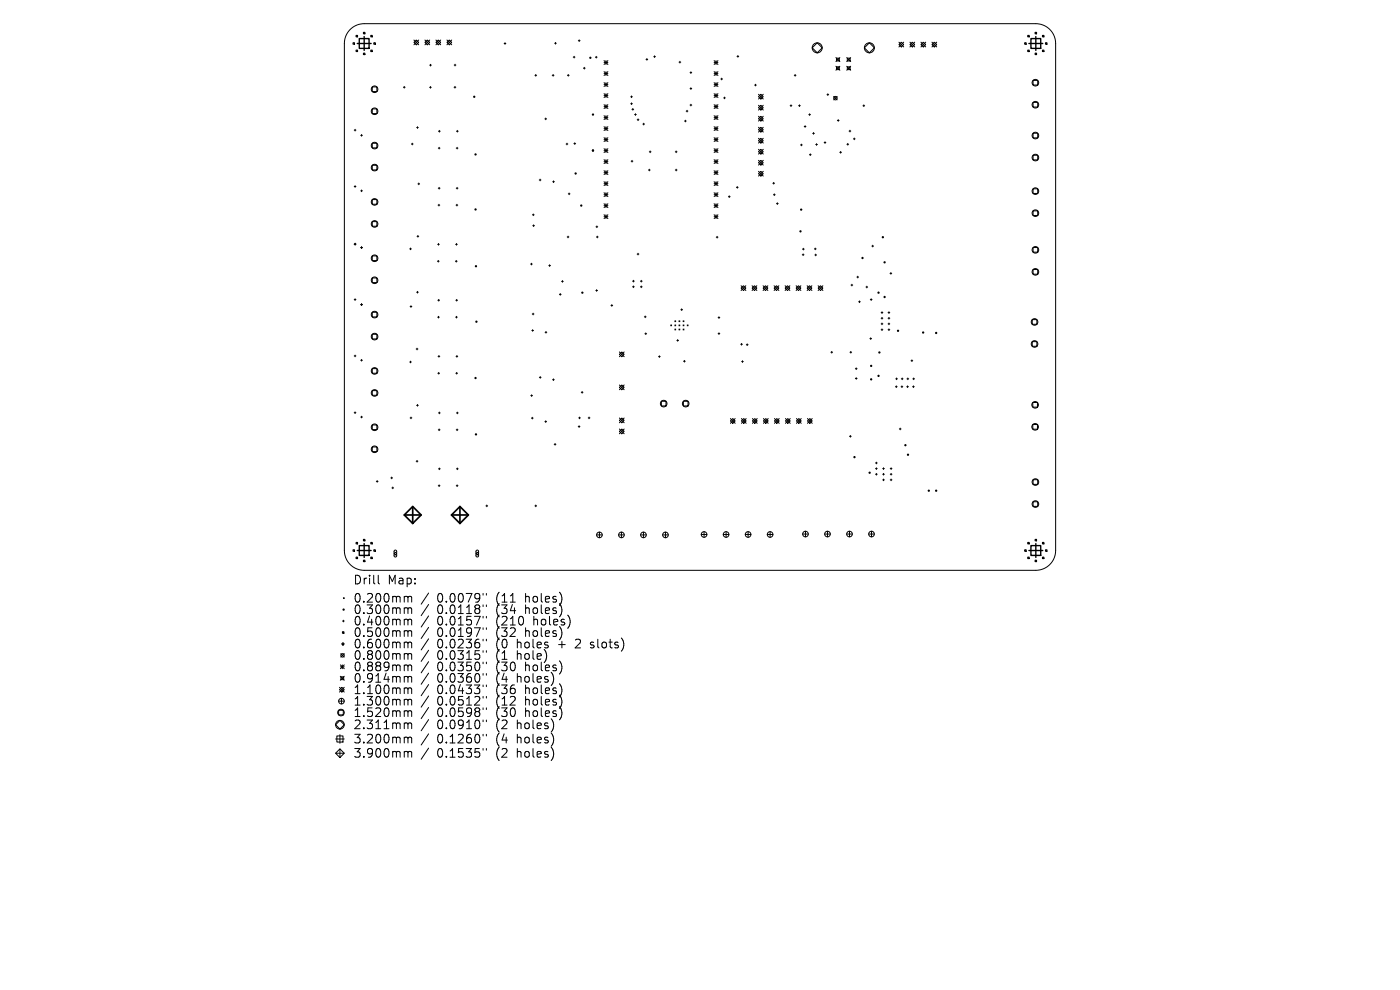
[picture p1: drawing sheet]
<svg xmlns="http://www.w3.org/2000/svg" width="297mm" height="210mm" viewBox="0 0 297 210" stroke-linecap="round" stroke-linejoin="round" font-family="sans-serif">
<defs><g id="words">
<g font-size="2.6">
<text x="74.9" y="124.2">Drill</text>
<text x="82.2" y="124.2">Map:</text>
<text x="74.9" y="128.1">0.200mm</text>
<text x="74.9" y="130.5">0.300mm</text>
<text x="92.7" y="128.1">0.0079&quot;</text>
<text x="92.7" y="130.5">0.0118&quot;</text>
<text x="105.4" y="128.1">(11</text>
<text x="105.4" y="130.5">(34</text>
<text x="111.7" y="128.1">holes)</text>
<text x="111.7" y="130.5">holes)</text>
<text x="74.9" y="132.9">0.400mm</text>
<text x="74.9" y="135.4">0.500mm</text>
<text x="74.9" y="137.8">0.600mm</text>
<text x="92.7" y="132.9">0.0157&quot;</text>
<text x="92.7" y="135.4">0.0197&quot;</text>
<text x="92.7" y="137.8">0.0236&quot;</text>
<text x="105.4" y="132.9">(210</text>
<text x="105.4" y="135.4">(32</text>
<text x="105.4" y="137.8">(0</text>
<text x="109.9" y="137.8">holes</text>
<text x="111.7" y="135.4">holes)</text>
<text x="113.4" y="132.9">holes)</text>
<text x="118.9" y="137.8">+</text>
<text x="122.7" y="137.8">2</text>
<text x="126.1" y="137.8">slots)</text>
<text x="74.9" y="140.2">0.800mm</text>
<text x="74.9" y="142.6">0.889mm</text>
<text x="92.7" y="140.2">0.0315&quot;</text>
<text x="92.7" y="142.6">0.0350&quot;</text>
<text x="105.4" y="140.2">(1</text>
<text x="105.4" y="142.6">(30</text>
<text x="109.9" y="140.2">hole)</text>
<text x="111.7" y="142.6">holes)</text>
<text x="74.9" y="145.1">0.914mm</text>
<text x="74.9" y="147.5">1.100mm</text>
<text x="74.9" y="149.9">1.300mm</text>
<text x="92.7" y="145.1">0.0360&quot;</text>
<text x="92.7" y="147.5">0.0433&quot;</text>
<text x="92.7" y="149.9">0.0512&quot;</text>
<text x="105.4" y="145.1">(4</text>
<text x="105.4" y="147.5">(36</text>
<text x="105.4" y="149.9">(12</text>
<text x="109.9" y="145.1">holes)</text>
<text x="111.7" y="147.5">holes)</text>
<text x="111.7" y="149.9">holes)</text>
<text x="74.9" y="152.4">1.520mm</text>
<text x="74.9" y="154.9">2.311mm</text>
<text x="92.7" y="152.4">0.0598&quot;</text>
<text x="92.7" y="154.9">0.0910&quot;</text>
<text x="105.4" y="152.4">(30</text>
<text x="105.4" y="154.9">(2</text>
<text x="109.9" y="154.9">holes)</text>
<text x="111.7" y="152.4">holes)</text>
<text x="74.9" y="158">3.200mm</text>
<text x="74.9" y="161">3.900mm</text>
<text x="92.7" y="158">0.1260&quot;</text>
<text x="92.7" y="161">0.1535&quot;</text>
<text x="105.4" y="158">(4</text>
<text x="105.4" y="161">(2</text>
<text x="109.9" y="158">holes)</text>
<text x="109.9" y="161">holes)</text>
</g>
</g></defs>
<g fill="none" stroke="#000" stroke-width=".21">
<path d="M74.3 6.3a4.2 4.2 0 0 1 3-1.3h142.4a4.2 4.2 0 0 1 4.2 4.2v107.6a4.2 4.2 0 0 1-4.2 4.2h-142.4a4.2 4.2 0 0 1-4.2-4.2v-107.6a4.2 4.2 0 0 1 1.2-2.9zM74.9 9.1h.3v.3h-.3zM75.5 7.5h.4v.3h-.4zM75.5 10.6h.4v.3h-.4zM77.1 6.9h.3v.3h-.3zM77.1 11.3h.3v.3h-.3zM78.7 7.5h.3v.3h-.3zM78.7 10.6h.3v.3h-.3zM79 18.4h1v1h-1zM79.3 9.1h.3v.3h-.3zM85.6 18.5h.3M85.8 18.3v.4"/>
<path d="M87.8 8.5l1 1M88.3 8.5l.5 .5-.5 .5-.5-.5zM88.8 8.5l-1 1M90.1 8.5l1.1 1M90.7 8.5l.5 .5-.5 .5-.6-.5zM91.1 18.5h.4M91.1 13.8h.4M91.2 8.5l-1.1 1M91.3 18.3v.4M91.3 13.6v.4M92.5 9l.5-.5 .5 .5-.5 .5zM92.5 8.5l1 1"/>
<path d="M93.5 8.5l-1 1M94.8 9l.5-.5 .5 .5-.5 .5zM94.8 8.5l1 1M95.8 8.5l-1 1M96.3 18.5h.4M96.4 13.8h.3M96.5 18.3v.4M96.5 13.6v.4M106.9 9.2h.4M107.1 9v.4M113.5 16h.3M113.7 15.8v.4"/>
<path d="M117.2 16h.3M117.3 15.8v.4M117.7 9.2h.3M117.8 9v.4M120.4 16h.3M120.6 15.8v.4M121.6 12.1h.4M121.8 11.9v.4M122.7 8.6h.4M122.9 8.4v.4M123.8 14.5h.3M124 14.3v.3"/>
<path d="M126.3 12.1h.4M126.5 11.9v.4M128.1 12.9l.9 .8M128.1 13.3h.9M128.1 15.2l.9 .8M128.1 15.6h.9M128.1 17.5l.9 .8M128.1 17.9h.9M128.1 19.9l.9 .8M128.6 12.9v.8M128.6 15.2v.8M128.6 17.5v.8"/>
<path d="M128.6 19.9v.8M129 12.9l-.9 .8M129 15.2l-.9 .8M129 17.5l-.9 .8M129 19.9l-.9 .8M137 12.6h.4M137.2 12.4v.4M138.7 12h.3M138.9 11.8v.4M144.1 13.2h.3M144.2 13v.4M146.4 15.4h.4"/>
<path d="M146.4 18.8h.4M146.6 15.2v.4M146.6 18.6v.4M151.5 13.3h.8M151.5 15.6h.8M151.5 17.9h.8M151.5 12.9l.8 .8M151.5 15.2l.8 .8M151.5 17.5l.8 .8M151.5 19.9l.8 .8M151.9 12.9v.8M151.9 15.2v.8"/>
<path d="M151.9 17.5v.8M151.9 19.9v.8M152.3 15.2l-.8 .8M152.3 17.5l-.8 .8M152.3 19.9l-.8 .8M152.3 12.9l-.8 .8M152.9 16.8h.4M153.1 16.6v.3M156.4 12h.3M156.5 11.8v.3M160.1 18h.4M160.3 17.9v.3"/>
<path d="M160.9 20l1 1M161.9 20l-1 1M168.5 16h.4M168.7 15.8v.4M172.3 10.1l1.1-1 1 1-1 1.1zM175.6 19.9v.4M177.3 12.2l.9 .9M177.3 14.1l.9 .8M177.5 12.3h.5v.6h-.5zM177.5 14.2h.5v.6h-.5zM178.2 12.2l-.9 .9M178.2 14.1l-.9 .8"/>
<path d="M179.6 12.2l.9 .9M179.6 14.1l.9 .8M179.8 12.3h.5v.6h-.5zM179.8 14.2h.5v.6h-.5zM180.5 12.2l-.9 .9M180.5 14.1l-.9 .8M184.4 9.1l1.1 1-1.1 1.1-1-1.1zM190.7 9.5l.5-.6 .5 .6-.5 .5zM190.7 8.9l1 1.1M191.7 8.9l-1 1.1M193 9.5l.5-.6 .5 .6-.5 .5zM193 8.9l1 1.1"/>
<path d="M194 8.9l-1 1.1M195.4 9.5l.5-.6 .5 .6-.5 .5zM195.4 8.9l1 1.1M196.4 8.9l-1 1.1M197.7 9.5l.5-.6 .5 .6-.5 .5zM197.7 8.9l1 1.1M198.7 8.9l-1 1.1M217.4 9.1h.3v.3h-.3zM218 7.5h.3v.3h-.3zM218 10.6h.3v.3h-.3zM219.2 17.1h.9v.9h-.9zM219.6 6.9h.3v.3h-.3z"/>
<path d="M219.6 11.3h.3v.3h-.3zM221.1 7.5h.4v.3h-.4zM221.1 10.6h.4v.3h-.4zM221.8 9.1h.3v.3h-.3zM75.1 27.6h.4M75.1 39.6h.4M75.3 27.4v.4M75.3 39.4v.3M76.5 28.7h.4M76.7 28.5v.4M79 23.1h1v1h-1zM79 30.4h1v1h-1z"/>
<path d="M79 35.1h1v.9h-1zM87.3 30.6h.3M87.5 30.4v.3M88.4 27.1h.3M88.6 26.9v.3M88.7 39h.3M88.8 38.8v.4M93 31.4h.3M93 39.9h.3M93 27.8h.4M93.2 31.2v.4M93.2 39.7v.4"/>
<path d="M93.2 27.7v.3M96.8 31.4h.4M96.8 39.9h.4M96.8 27.8h.4M97 31.2v.4M97 39.7v.4M97 27.7v.3M114.4 38.2h.4M114.6 38v.4M115.6 25.2h.4M115.8 25v.4M117.2 38.5h.4"/>
<path d="M117.4 38.4v.3M120.1 30.6h.4M120.3 30.4v.3M121.8 30.5h.3M121.9 30.3v.3M128.1 20.3h.9M128.1 22.2l.9 .8M128.1 22.6h.9M128.1 24.5l.9 .9M128.1 24.9h.9M128.1 26.9l.9 .8M128.1 27.3h.9"/>
<path d="M128.1 29.2l.9 .8M128.1 29.6h.9M128.1 31.5l.9 .9M128.1 31.9h.9M128.1 33.9l.9 .8M128.1 34.3h.9M128.1 36.2l.9 .8M128.1 36.6h.9M128.1 38.5l.9 .9M128.1 39h.9M128.6 22.2v.8M128.6 24.5v.9"/>
<path d="M128.6 26.9v.8M128.6 29.2v.8M128.6 31.5v.9M128.6 33.9v.8M128.6 36.2v.8M128.6 38.5v.9M129 22.2l-.9 .8M129 24.5l-.9 .9M129 26.9l-.9 .8M129 29.2l-.9 .8M129 31.5l-.9 .9M129 33.9l-.9 .8"/>
<path d="M129 36.2l-.9 .8M129 38.5l-.9 .9M133.8 20.5h.4M133.8 22h.4M133.9 34.2h.4M134 20.3v.4M134 21.8v.4M134.1 23.2h.3M134.1 34v.4M134.3 23v.4M134.6 24.3h.4M134.8 24.1v.4"/>
<path d="M135.2 25.4h.3M135.4 25.2v.4M136.4 26.3h.3M136.6 26.1v.4M137.6 36.1h.3M137.7 35.9v.4M137.7 32.2h.4M137.9 32v.4M143.3 36.1h.3M143.3 32.2h.3M143.4 32v.4M143.4 35.9v.4"/>
<path d="M145.2 25.7h.4M145.4 25.5v.4M145.6 23.6h.3M145.8 23.4v.4M146.4 22.3h.4M146.6 22.1v.4M151.5 36.2l.8 .8M151.5 20.3h.8M151.5 22.6h.8M151.5 24.9h.8M151.5 27.3h.8M151.5 29.6h.8"/>
<path d="M151.5 31.9h.8M151.5 34.3h.8M151.5 36.6h.8M151.5 39h.8M151.5 22.2l.8 .8M151.5 24.5l.8 .9M151.5 26.9l.8 .8M151.5 29.2l.8 .8M151.5 31.5l.8 .9M151.5 33.9l.8 .8M151.5 38.5l.8 .9M151.9 22.2v.8"/>
<path d="M151.9 24.5v.9M151.9 26.9v.8M151.9 29.2v.8M151.9 31.5v.9M151.9 33.9v.8M151.9 36.2v.8M151.9 38.5v.9M152.3 22.2l-.8 .8M152.3 24.5l-.8 .9M152.3 26.9l-.8 .8M152.3 29.2l-.8 .8M152.3 31.5l-.8 .9"/>
<path d="M152.3 33.9l-.8 .8M152.3 36.2l-.8 .8M152.3 38.5l-.8 .9M153.5 20.8h.4M153.7 20.6v.4M156.2 39.7h.4M156.4 39.6v.3M160.9 20.5l.5-.5 .5 .5-.5 .5zM160.9 22.8l.5-.5 .5 .5-.5 .5zM160.9 32.2l.5-.5 .5 .5-.5 .5zM160.9 22.3l1 1M160.9 24.7l1 1"/>
<path d="M160.9 27l1 1M160.9 29.3l1 1M160.9 31.7l1 1M160.9 34l1 1M160.9 36.3l1 1.1M161.4 24.7l.5 .5-.5 .5-.5-.5zM161.4 27l.5 .5-.5 .5-.5-.5zM161.4 29.3l.5 .5-.5 .5-.5-.5zM161.4 34l.5 .5-.5 .5-.5-.5zM161.4 36.3l.5 .5-.5 .6-.5-.6zM161.9 22.3l-1 1M161.9 24.7l-1 1"/>
<path d="M161.9 27l-1 1M161.9 29.3l-1 1M161.9 31.7l-1 1M161.9 34l-1 1M161.9 36.3l-1 1.1M163.9 38.9h.4M164.1 38.7v.4M167.6 22.4h.4M167.8 22.2v.4M169.4 22.4h.4M169.6 22.2v.4M169.8 30.7h.4"/>
<path d="M170 30.6v.3M170.6 26.8h.4M170.8 26.7v.3M171.6 24.3h.3M171.7 32.8h.4M171.8 24.1v.4M171.9 32.6v.4M172.4 28.3h.4M172.6 28.1v.4M173 30.7h.4M173.2 30.5v.3M174.8 30.2h.4"/>
<path d="M175 30.1v.3M175.4 20.1h.4M176.9 20.5l.7 .7M177.6 20.5l-.7 .7M177.6 25.6h.4M177.8 25.4v.3M178.1 32.3h.4M178.3 32.1v.4M179.7 30.6h.3M179.8 30.4v.4M180.1 27.8h.4M180.3 27.6v.4"/>
<path d="M181 29.5h.4M181.2 29.3v.3M183.1 22.4h.3M183.3 22.2v.4M219.2 21.7h.9v1h-.9zM219.2 28.3h.9v.9h-.9zM219.2 32.9h.9v1h-.9zM75.1 51.8h.4M75.3 51.6v.4M76.5 40.5h.4M76.5 52.5h.4M76.7 40.3v.4"/>
<path d="M76.7 52.3v.4M79 42.3h1v1h-1zM79 47h1v1h-1zM79 54.3h1v1h-1zM79 59h1v.9h-1zM86.9 52.8h.4M87.1 52.6v.4M88.5 50.1h.3M88.7 49.9v.4M92.8 55.4h.4M92.8 51.8h.4M92.9 43.5h.4"/>
<path d="M93 55.2v.4M93 51.6v.4M93.1 43.3v.4M96.6 55.4h.4M96.7 51.8h.3M96.7 43.5h.4M96.8 55.2v.4M96.8 51.6v.4M96.9 43.3v.4M112.6 56h.3M112.7 55.8v.4M113 45.6h.3"/>
<path d="M113 47.9h.4M113.1 45.4v.3M113.2 47.7v.4M116.4 56.3h.4M116.6 56.2v.3M119.1 59.7h.4M119.3 59.5v.4M120.3 50.3h.4M120.5 50.1v.4M120.6 41.1h.3M120.7 40.9v.4M126.4 48.1h.4"/>
<path d="M126.5 50.3h.4M126.6 47.9v.4M126.7 50.1v.4M128.1 41.3h.9M128.1 40.9l.9 .8M128.1 43.2l.9 .8M128.1 43.6h.9M128.1 45.6l.9 .8M128.1 46h.9M128.6 40.9v.8M128.6 43.2v.8M128.6 45.6v.8"/>
<path d="M129 40.9l-.9 .8M129 43.2l-.9 .8M129 45.6l-.9 .8M134.2 59.6h.4M134.4 59.5v.3M135.2 53.9h.3M135.4 53.7v.4M135.9 59.6h.3M136 59.5v.3M151.5 41.3h.8M151.5 43.6h.8M151.5 46h.8"/>
<path d="M151.5 40.9l.8 .8M151.5 43.2l.8 .8M151.5 45.6l.8 .8M151.9 40.9v.8M151.9 43.2v.8M151.9 45.6v.8M151.9 50.3h.4M152.1 50.1v.4M152.3 40.9l-.8 .8M152.3 43.2l-.8 .8M152.3 45.6l-.8 .8M154.5 41.7h.4"/>
<path d="M154.7 41.5v.4M164.1 41.3h.4M164.3 41.1v.4M164.7 43.2h.4M164.9 43v.4M170.2 54h.4M170.2 52.8h.4M170.4 53.9v.3M170.4 52.7v.3M172.8 52.8h.3M172.9 54.1h.3M173 52.6v.4"/>
<path d="M173 53.9v.4M181.8 58.8h.3M182 58.6v.4M185 52.2h.3M185.1 52v.4M188.8 58h.4M189 57.8v.4M219.2 40.1h.9v.9h-.9zM219.2 44.7h.9v1h-.9zM219.2 52.5h.9v1h-.9zM219.2 57.2h.9v1h-.9zM75.1 63.6h.4"/>
<path d="M75.1 75.5h.4M75.3 63.4v.3M75.3 75.3v.4M76.5 64.6h.4M76.5 76.4h.4M76.7 64.4v.4M76.7 76.2v.4M79 66.2h1v1h-1zM79 70.9h1v1h-1zM79 78.2h1v1h-1zM86.9 76.8h.4M87 65h.4"/>
<path d="M87.1 76.6v.4M87.2 64.8v.4M88.3 74h.4M88.4 62h.3M88.5 73.8v.4M88.6 61.8v.4M92.8 67.3h.4M92.9 63.7h.4M92.9 79.2h.4M92.9 75.6h.4M93 67.1v.4M93.1 63.5v.4"/>
<path d="M93.1 79v.4M93.1 75.4v.4M96.7 67.3h.3M96.7 63.7h.4M96.7 79.2h.4M96.7 75.6h.4M96.8 67.1v.4M96.9 63.5v.4M96.9 79v.4M96.9 75.4v.4M112.8 70.1h.4M112.9 66.6h.4"/>
<path d="M113 69.9v.4M113.1 66.4v.4M114.6 79.9v.3M115.6 70.5h.4M115.8 70.3v.4M118.7 62.5h.3M118.9 62.3v.3M126.4 61.6h.4M126.6 61.4v.4M129.6 64.8h.4M129.8 64.6v.4M131.4 75.2l.5-.5 .5 .5-.5 .5z"/>
<path d="M131.4 74.7l1 1M132.4 74.7l-1 1M134.2 60.8h.4M134.4 60.6v.4M135.9 60.8h.3M136 60.7v.3M136.7 67.2h.4M136.8 70.8h.4M136.9 67v.4M137 70.6v.4M139.7 75.6h.4M139.9 75.5v.3"/>
<path d="M142.3 68.9l.2 .2M142.5 68.9l-.2 .2M143.2 68.1l.2 .1M143.2 68.9l.2 .2M143.2 69.8l.2 .2M143.4 68.1l-.2 .1M143.4 68.9l-.2 .2M143.4 69.8l-.2 .2M143.6 72.2h.4M143.8 72v.4M144 68.1l.2 .1M144 68.9l.2 .2"/>
<path d="M144 69.8l.2 .2M144.2 68.1l-.2 .1M144.2 68.9l-.2 .2M144.2 69.8l-.2 .2M144.4 65.7h.4M144.6 65.5v.4M144.9 68.9l.2 .2M144.9 69.8l.2 .2M144.9 68.1l.2 .1M145 76.6h.4M145.1 68.1l-.2 .1M145.1 68.9l-.2 .2"/>
<path d="M145.1 69.8l-.2 .2M145.2 76.4v.4M145.8 68.9l.2 .2M146 68.9l-.2 .2M152.3 67.4h.4M152.3 70.8h.4M152.5 67.2v.4M152.5 70.6v.4M157.1 73h.4M157.2 61.1l.5-.5 .5 .5-.5 .5zM157.2 60.6l1 1M157.3 72.8v.4"/>
<path d="M157.3 76.7h.4M157.5 76.5v.4M158.2 60.6l-1 1M158.3 73.1h.4M158.5 72.9v.4M159.6 60.6l1 1M160.1 60.6l.5 .5-.5 .5-.5-.5zM160.6 60.6l-1 1M161.9 60.6l1 1M162.4 60.6l.5 .5-.5 .5-.5-.5zM162.9 60.6l-1 1M164.2 60.6l1 1"/>
<path d="M164.7 60.6l.5 .5-.5 .5-.5-.5zM165.2 60.6l-1 1M166.6 60.6l1 1M167.1 60.6l.5 .5-.5 .5-.5-.5zM167.6 60.6l-1 1M168.9 61.1l.5-.5 .5 .5-.5 .5zM168.9 60.6l1 1M169.9 60.6l-1 1M171.2 60.6l1 1M171.7 60.6l.5 .5-.5 .5-.5-.5zM172.2 60.6l-1 1M173.6 61.1l.5-.5 .5 .5-.5 .5z"/>
<path d="M173.6 60.6l1 1M174.6 60.6l-1 1M176.3 74.7h.3M176.4 74.5v.4M180.3 74.7h.4M180.5 74.5v.4M180.5 60.5h.4M180.7 60.3v.4M181.5 78.2h.3M181.6 78v.4M182.1 64h.4M182.3 63.8v.4"/>
<path d="M183.7 60.9h.4M183.9 60.7v.4M184.5 71.8h.4M184.6 63.6h.4M184.7 71.6v.4M184.8 63.4v.3M186.9 66.3h.4M186.9 67.5h.4M186.9 68.7h.4M186.9 69.9h.4M187.1 66.1v.4M187.1 67.3v.4"/>
<path d="M187.1 68.5v.4M187.1 69.8v.3M188.4 66.3h.4M188.4 67.5h.4M188.4 68.7h.4M188.4 69.9h.4M188.6 66.1v.4M188.6 67.3v.4M188.6 68.5v.4M188.6 69.8v.3M193.3 76.5h.3M193.5 76.3v.4"/>
<path d="M219 67.8h1v1h-1zM219 72.5h1v1h-1zM75.1 87.5h.4M75.3 87.4v.3M76.5 88.5h.4M76.7 88.3v.4M79 82.9h1v.9h-1zM79 90.1h1v1h-1zM79 94.8h1v1h-1zM87 88.7h.4M87.2 88.5v.3M88.3 97.8h.4"/>
<path d="M88.4 86h.3M88.5 97.7v.3M88.6 85.8v.4M93 91.2h.3M93 87.6h.4M93 99.5h.4M93.2 91v.4M93.2 87.4v.4M93.2 99.3v.3M96.8 91.2h.4M96.8 87.6h.4M96.8 99.5h.4"/>
<path d="M97 91v.4M97 87.4v.4M97 99.3v.3M112.6 83.9h.4M112.7 88.7h.4M112.8 83.7v.4M112.9 88.5v.4M114.4 80.1h.4M115.6 89.4h.4M115.8 89.2v.4M117.2 80.5h.4M117.4 80.4v.3"/>
<path d="M117.6 94.3h.3M117.8 94.1v.3M122.7 90.5h.3M122.8 88.7h.3M122.9 90.3v.4M122.9 88.5v.3M123.3 83.2h.4M123.5 83v.4M124.8 88.7h.4M125 88.5v.3M131.4 82.2l.5-.5 .5 .5-.5 .5zM131.4 89.2l.5-.5 .5 .5-.5 .5z"/>
<path d="M131.4 91.5l.5-.5 .5 .5-.5 .5zM131.4 81.7l1 1M131.4 88.7l1 1M131.4 91l1 1M132.4 81.7l-1 1M132.4 88.7l-1 1M132.4 91l-1 1M140.3 85.1h1v1h-1zM145 85.1h1v1h-1zM155 89.3l.5-.5 .5 .5-.5 .5zM155 88.8l1 1M156 88.8l-1 1"/>
<path d="M157.3 88.8l1 1M157.8 88.8l.5 .5-.5 .5-.5-.5zM158.3 88.8l-1 1M159.6 88.8l1 1M160.1 88.8l.5 .5-.5 .5-.5-.5zM160.6 88.8l-1 1M162 89.3l.5-.5 .5 .5-.5 .5zM162 88.8l1 1M163 88.8l-1 1M164.3 88.8l1 1M164.8 88.8l.5 .5-.5 .5-.5-.5zM165.3 88.8l-1 1"/>
<path d="M166.6 88.8l1 1M167.1 88.8l.5 .5-.5 .5-.5-.5zM167.6 88.8l-1 1M169 89.3l.5-.5 .5 .5-.5 .5zM169 88.8l1 1M170 88.8l-1 1M171.3 88.8l1 1M171.8 88.8l.5 .5-.5 .5-.5-.5zM172.3 88.8l-1 1M180.2 92.6h.4M180.4 92.4v.3M181.5 80.3h.3"/>
<path d="M181.6 80.1v.4M185.7 98.2h.4M185.7 99.4h.4M185.9 98v.4M185.9 99.2v.4M187.2 99.4h.4M187.4 99.2v.4M188.9 99.4h.3M189 99.2v.4M190 82h.3M190 80.4h.4M190.1 81.8v.4"/>
<path d="M190.2 80.2v.3M190.8 91h.4M191 90.8v.4M191.2 82h.3M191.2 80.4h.4M191.3 81.8v.4M191.4 80.2v.3M192.4 82h.3M192.4 80.4h.4M192.5 81.8v.4M192.6 80.2v.3M193.6 82h.4"/>
<path d="M193.6 80.4h.4M193.8 81.8v.4M193.8 80.2v.3M219.1 85.4h1v1h-1zM219.1 90.1h1v.9h-1zM74.9 116.6h.3v.3h-.3zM75.5 115.1h.4v.3h-.4zM75.5 118.2h.4v.3h-.4zM77.1 114.4h.3v.3h-.3zM77.1 118.8h.3v.3h-.3zM78.7 115.1h.3v.3h-.3zM78.7 118.2h.3v.3h-.3z"/>
<path d="M79.3 116.6h.3v.3h-.3zM79.8 102.1h.4M80 101.9v.4M82.9 101.4h.4M83.1 101.2v.4M83.1 103.5h.4M83.3 103.3v.4M83.7 116.8l.3-.1 .1 .2v1l-.2 .3-.3-.3zM83.9 117.1l.3 .3-.3 .3-.3-.3zM93 103h.3M93.2 102.9v.3M96.8 103h.4"/>
<path d="M97 102.9v.3M101.1 116.8l.2-.1 .2 .2v1l-.2 .3-.3-.3zM101.2 117.1l.3 .3-.3 .3-.2-.3zM103.1 107.3h.4M103.3 107.1v.4M113.5 107.3h.3M113.7 107.1v.4M126.6 113.5h1.2M127.2 112.9v1.2M131.2 113.5h1.2M131.8 112.9v1.2M135.9 113.5h1.2"/>
<path d="M136.5 112.9v1.2M140.6 113.5h1.2M141.2 112.9v1.2M148.8 113.4h1.2M149.4 112.8v1.2M153.4 113.4h1.2M154 112.8v1.2M158.1 113.4h1.2M158.7 112.8v1.2M162.8 113.4h1.2M163.4 112.8v1.2M170.3 113.3h1.2"/>
<path d="M170.9 112.7v1.2M174.9 113.3h1.2M175.5 112.7v1.2M179.6 113.3h1.2M180.2 112.7v1.2M184.3 113.3h1.2M184.9 112.7v1.2M185.7 100.6h.4M185.9 100.4v.4M187.2 100.6h.4M187.2 101.8h.4M187.4 100.4v.4"/>
<path d="M187.4 101.6v.4M188.9 100.6h.3M188.9 101.8h.3M189 100.4v.4M189 101.6v.4M217.4 116.6h.3v.3h-.3zM218 115.1h.3v.3h-.3zM218 118.2h.3v.3h-.3zM219.2 101.8h.9v.9h-.9zM219.2 106.4h.9v1h-.9zM219.6 114.4h.3v.3h-.3zM219.6 118.8h.3v.3h-.3z"/>
<path d="M221.1 115.1h.4v.3h-.4zM221.1 118.2h.4v.3h-.4zM221.8 116.6h.3v.3h-.3zM72.3 138.7l.7 .7M72.6 134h.4v.3h-.4zM72.7 131.7h.3M72.8 136.3l.2 .3-.2 .3-.3-.3zM72.8 126.8l.2 .2M72.8 131.6v.3M73 126.8l-.2 .2M73 138.7l-.7 .7M80.2 122v1.6l.3 .3"/>
<path d="M86 126.5h.3l.2 .3M86 128.9h.3l.2 .3M86 131.4h.3l.2 .2M86 133.8l.5 .1v.1M86 136.2l.5 .1v.2M86 138.6l.5 .1v.2M86.5 126.8l.3-.3 .4 .1 .1 1.1M86.5 126.8v.9M86.5 129.2v1M86.5 131.6v1M86.5 134v1M86.5 136.5v.9"/>
<path d="M86.5 138.9v1M86.5 129.2l.3-.3 .4 .1 .1 1.2M86.5 131.6l.3-.2h.4l.1 1.2M86.5 134l.3-.2 .4 .1 .1 1.1M86.5 136.5l.3-.3 .4 .1 .1 1.1M86.5 138.9l.3-.3 .4 .1 .1 1.2M90.9 125.8l-1.5 2.4M90.9 128.2l-1.5 2.4M90.9 130.7l-1.5 2.3M90.9 133.1l-1.5 2.3M90.9 135.5l-1.5 2.4M90.9 137.9l-1.5 2.4"/>
<path d="M102.5 125.9v.3M102.5 128.3v.4M102.5 130.7v.4M102.5 133.2v.3M102.5 135.6v.3M102.5 138v.4M103.2 125.9v.3M103.2 128.3v.4M103.2 130.7v.4M103.2 133.2v.3M103.2 135.6v.3M103.2 138v.4"/>
<path d="M125.2 137.3l.2 .1M125.3 136.3v.4M71.2 153.7l.9-.9 .9 .9-.9 1zM71.2 159.8l.9-.9 .9 .9-.9 .9zM71.2 156.8h1.8M71.2 159.8h1.8M71.5 156.1h1.3v1.3h-1.3zM71.8 148.7h1.2M71.8 150.7h1v1h-1zM72 145.8l1 1M72.1 155.8v1.9M72.1 158.9v1.8"/>
<path d="M72.2 143.5l.8 .8M72.2 141l.8 .9M72.2 141.4h.8M72.3 143.6h.6v.6h-.6zM72.4 148.1v1.2M72.5 145.8l.5 .5-.5 .5-.5-.5zM72.6 141v.9M73 141l-.8 .9M73 143.5l-.8 .8M73 145.8l-1 1M86 141.1l.5 .1v.1M86 143.5l.5 .1v.2"/>
<path d="M86 145.9h.3l.2 .3M86 148.3h.3l.2 .3M86 150.8h.3l.2 .2M86 153.4h.3l.2 .2M86 156.4h.3l.2 .2M86 159.4l.5 .1v.2M86.5 141.3v1M86.5 143.8v.9M86.5 146.2v.9M86.5 148.6v1M86.5 151v1M86.5 153.6v1"/>
<path d="M86.5 156.6v1M86.5 159.7v.9M86.5 141.3l.3-.2 .4 .1 .1 1.1M86.5 143.8l.3-.3 .4 .1 .1 1.1M86.5 146.2l.3-.3 .4 .1 .1 1.1M86.5 148.6l.3-.3 .4 .1 .1 1.2M86.5 151l.3-.2 .4 .1 .1 1.1M86.5 153.6l.3-.2h.4l.1 1.2M86.5 156.6l.3-.2 .4 .1 .1 1.1M86.5 159.7l.3-.3 .4 .1 .1 1.1M90.9 140.4l-1.5 2.3M90.9 142.8l-1.5 2.4"/>
<path d="M90.9 145.2l-1.5 2.4M90.9 147.6l-1.5 2.4M90.9 150.1l-1.5 2.3M90.9 152.7l-1.5 2.3M90.9 155.7l-1.5 2.3M90.9 158.7l-1.5 2.4M102.5 140.5v.3M102.5 142.9v.3M102.5 145.3v.4M102.5 147.7v.4M102.5 150.2v.3M102.5 152.7v.4"/>
<path d="M102.5 155.8v.3M102.5 158.8v.3M103.2 140.5v.3M103.2 142.9v.3M103.2 145.3v.4M103.2 147.7v.4M103.2 150.2v.3M103.2 152.7v.4M103.2 155.8v.3M103.2 158.8v.3"/>
<circle cx="79.5" cy="18.9" r=".7"/>
<circle cx="125.2" cy="12.3" r=".14"/>
<circle cx="173.4" cy="10.1" r="1.06"/>
<circle cx="184.4" cy="10.1" r="1.06"/>
<circle cx="219.7" cy="17.5" r=".7"/>
<circle cx="79.5" cy="30.9" r=".7"/>
<circle cx="79.5" cy="35.6" r=".7"/>
<circle cx="79.5" cy="23.6" r=".7"/>
<circle cx="100.6" cy="20.5" r=".14"/>
<circle cx="100.9" cy="32.8" r=".14"/>
<circle cx="122.1" cy="36.8" r=".14"/>
<circle cx="125.8" cy="24.3" r=".14"/>
<circle cx="125.8" cy="31.9" r=".14"/>
<circle cx="177.2" cy="20.8" r=".37"/>
<circle cx="219.7" cy="22.2" r=".7"/>
<circle cx="219.7" cy="28.8" r=".7"/>
<circle cx="219.7" cy="33.4" r=".7"/>
<circle cx="79.5" cy="54.8" r=".7"/>
<circle cx="79.5" cy="42.8" r=".7"/>
<circle cx="79.5" cy="59.5" r=".7"/>
<circle cx="79.5" cy="47.5" r=".7"/>
<circle cx="100.9" cy="44.4" r=".14"/>
<circle cx="101" cy="56.5" r=".14"/>
<circle cx="123.3" cy="43.6" r=".14"/>
<circle cx="169.8" cy="49.1" r=".14"/>
<circle cx="170" cy="44.5" r=".14"/>
<circle cx="183" cy="54.7" r=".14"/>
<circle cx="187.3" cy="50.3" r=".14"/>
<circle cx="187.7" cy="55.6" r=".14"/>
<circle cx="219.7" cy="45.2" r=".7"/>
<circle cx="219.7" cy="57.7" r=".7"/>
<circle cx="219.7" cy="53" r=".7"/>
<circle cx="219.7" cy="40.5" r=".7"/>
<circle cx="79.5" cy="71.4" r=".7"/>
<circle cx="79.5" cy="66.7" r=".7"/>
<circle cx="79.5" cy="78.7" r=".7"/>
<circle cx="101.1" cy="68.2" r=".14"/>
<circle cx="123.5" cy="62.1" r=".14"/>
<circle cx="184.8" cy="77.6" r=".14"/>
<circle cx="186.4" cy="62.1" r=".14"/>
<circle cx="186.4" cy="79.7" r=".14"/>
<circle cx="186.6" cy="74.8" r=".14"/>
<circle cx="187.7" cy="63" r=".14"/>
<circle cx="190.5" cy="70.2" r=".14"/>
<circle cx="195.8" cy="70.5" r=".14"/>
<circle cx="198.6" cy="70.6" r=".14"/>
<circle cx="219.5" cy="68.3" r=".7"/>
<circle cx="219.5" cy="73" r=".7"/>
<circle cx="79.5" cy="83.4" r=".7"/>
<circle cx="79.5" cy="95.3" r=".7"/>
<circle cx="79.5" cy="90.6" r=".7"/>
<circle cx="100.9" cy="80.2" r=".14"/>
<circle cx="101" cy="92.1" r=".14"/>
<circle cx="140.8" cy="85.6" r=".7"/>
<circle cx="145.5" cy="85.6" r=".7"/>
<circle cx="181.3" cy="97" r=".14"/>
<circle cx="184.8" cy="80.5" r=".14"/>
<circle cx="192.1" cy="94.4" r=".14"/>
<circle cx="192.6" cy="96.5" r=".14"/>
<circle cx="219.6" cy="85.9" r=".7"/>
<circle cx="219.6" cy="90.5" r=".7"/>
<circle cx="127.2" cy="113.5" r=".6"/>
<circle cx="131.8" cy="113.5" r=".6"/>
<circle cx="136.5" cy="113.5" r=".6"/>
<circle cx="141.2" cy="113.5" r=".6"/>
<circle cx="149.4" cy="113.4" r=".6"/>
<circle cx="154" cy="113.4" r=".6"/>
<circle cx="158.7" cy="113.4" r=".6"/>
<circle cx="163.4" cy="113.4" r=".6"/>
<circle cx="170.9" cy="113.3" r=".6"/>
<circle cx="175.5" cy="113.3" r=".6"/>
<circle cx="180.2" cy="113.3" r=".6"/>
<circle cx="184.5" cy="100.3" r=".14"/>
<circle cx="184.9" cy="113.3" r=".6"/>
<circle cx="197" cy="104.1" r=".14"/>
<circle cx="198.6" cy="104.1" r=".14"/>
<circle cx="219.7" cy="106.9" r=".7"/>
<circle cx="219.7" cy="102.3" r=".7"/>
<circle cx="72.7" cy="139" r=".37"/>
<circle cx="72.9" cy="129.3" r=".14"/>
<circle cx="72.1" cy="153.7" r=".92"/>
<circle cx="72.3" cy="151.2" r=".7"/>
<circle cx="72.4" cy="148.7" r=".6"/>
</g>
<path d="M75.8 9.2h2.9M76.2 8.2h2.1v2.1h-2.1zM77.3 7.8v2.9M218.3 9.2h2.9M218.7 8.2h2.1v2.1h-2.1zM219.7 7.8v2.9M75.8 116.8h2.9M76.2 115.7h2.1v2.1h-2.1zM77.3 115.3v3M218.3 116.8h2.9M218.7 115.7h2.1v2.1h-2.1zM219.7 115.3v3" fill="none" stroke="#000" stroke-width=".29"/>
<path d="M85.8 109.2h3.5M87.6 107.4l1.7 1.8-1.7 1.8-1.8-1.8zM87.6 107.4v3.6M95.8 109.2l1.8-1.8 1.8 1.8-1.8 1.8zM95.8 109.2h3.6M97.6 107.4v3.6" fill="none" stroke="#000" stroke-width=".36"/>
<use href="#words"/>
</svg>
